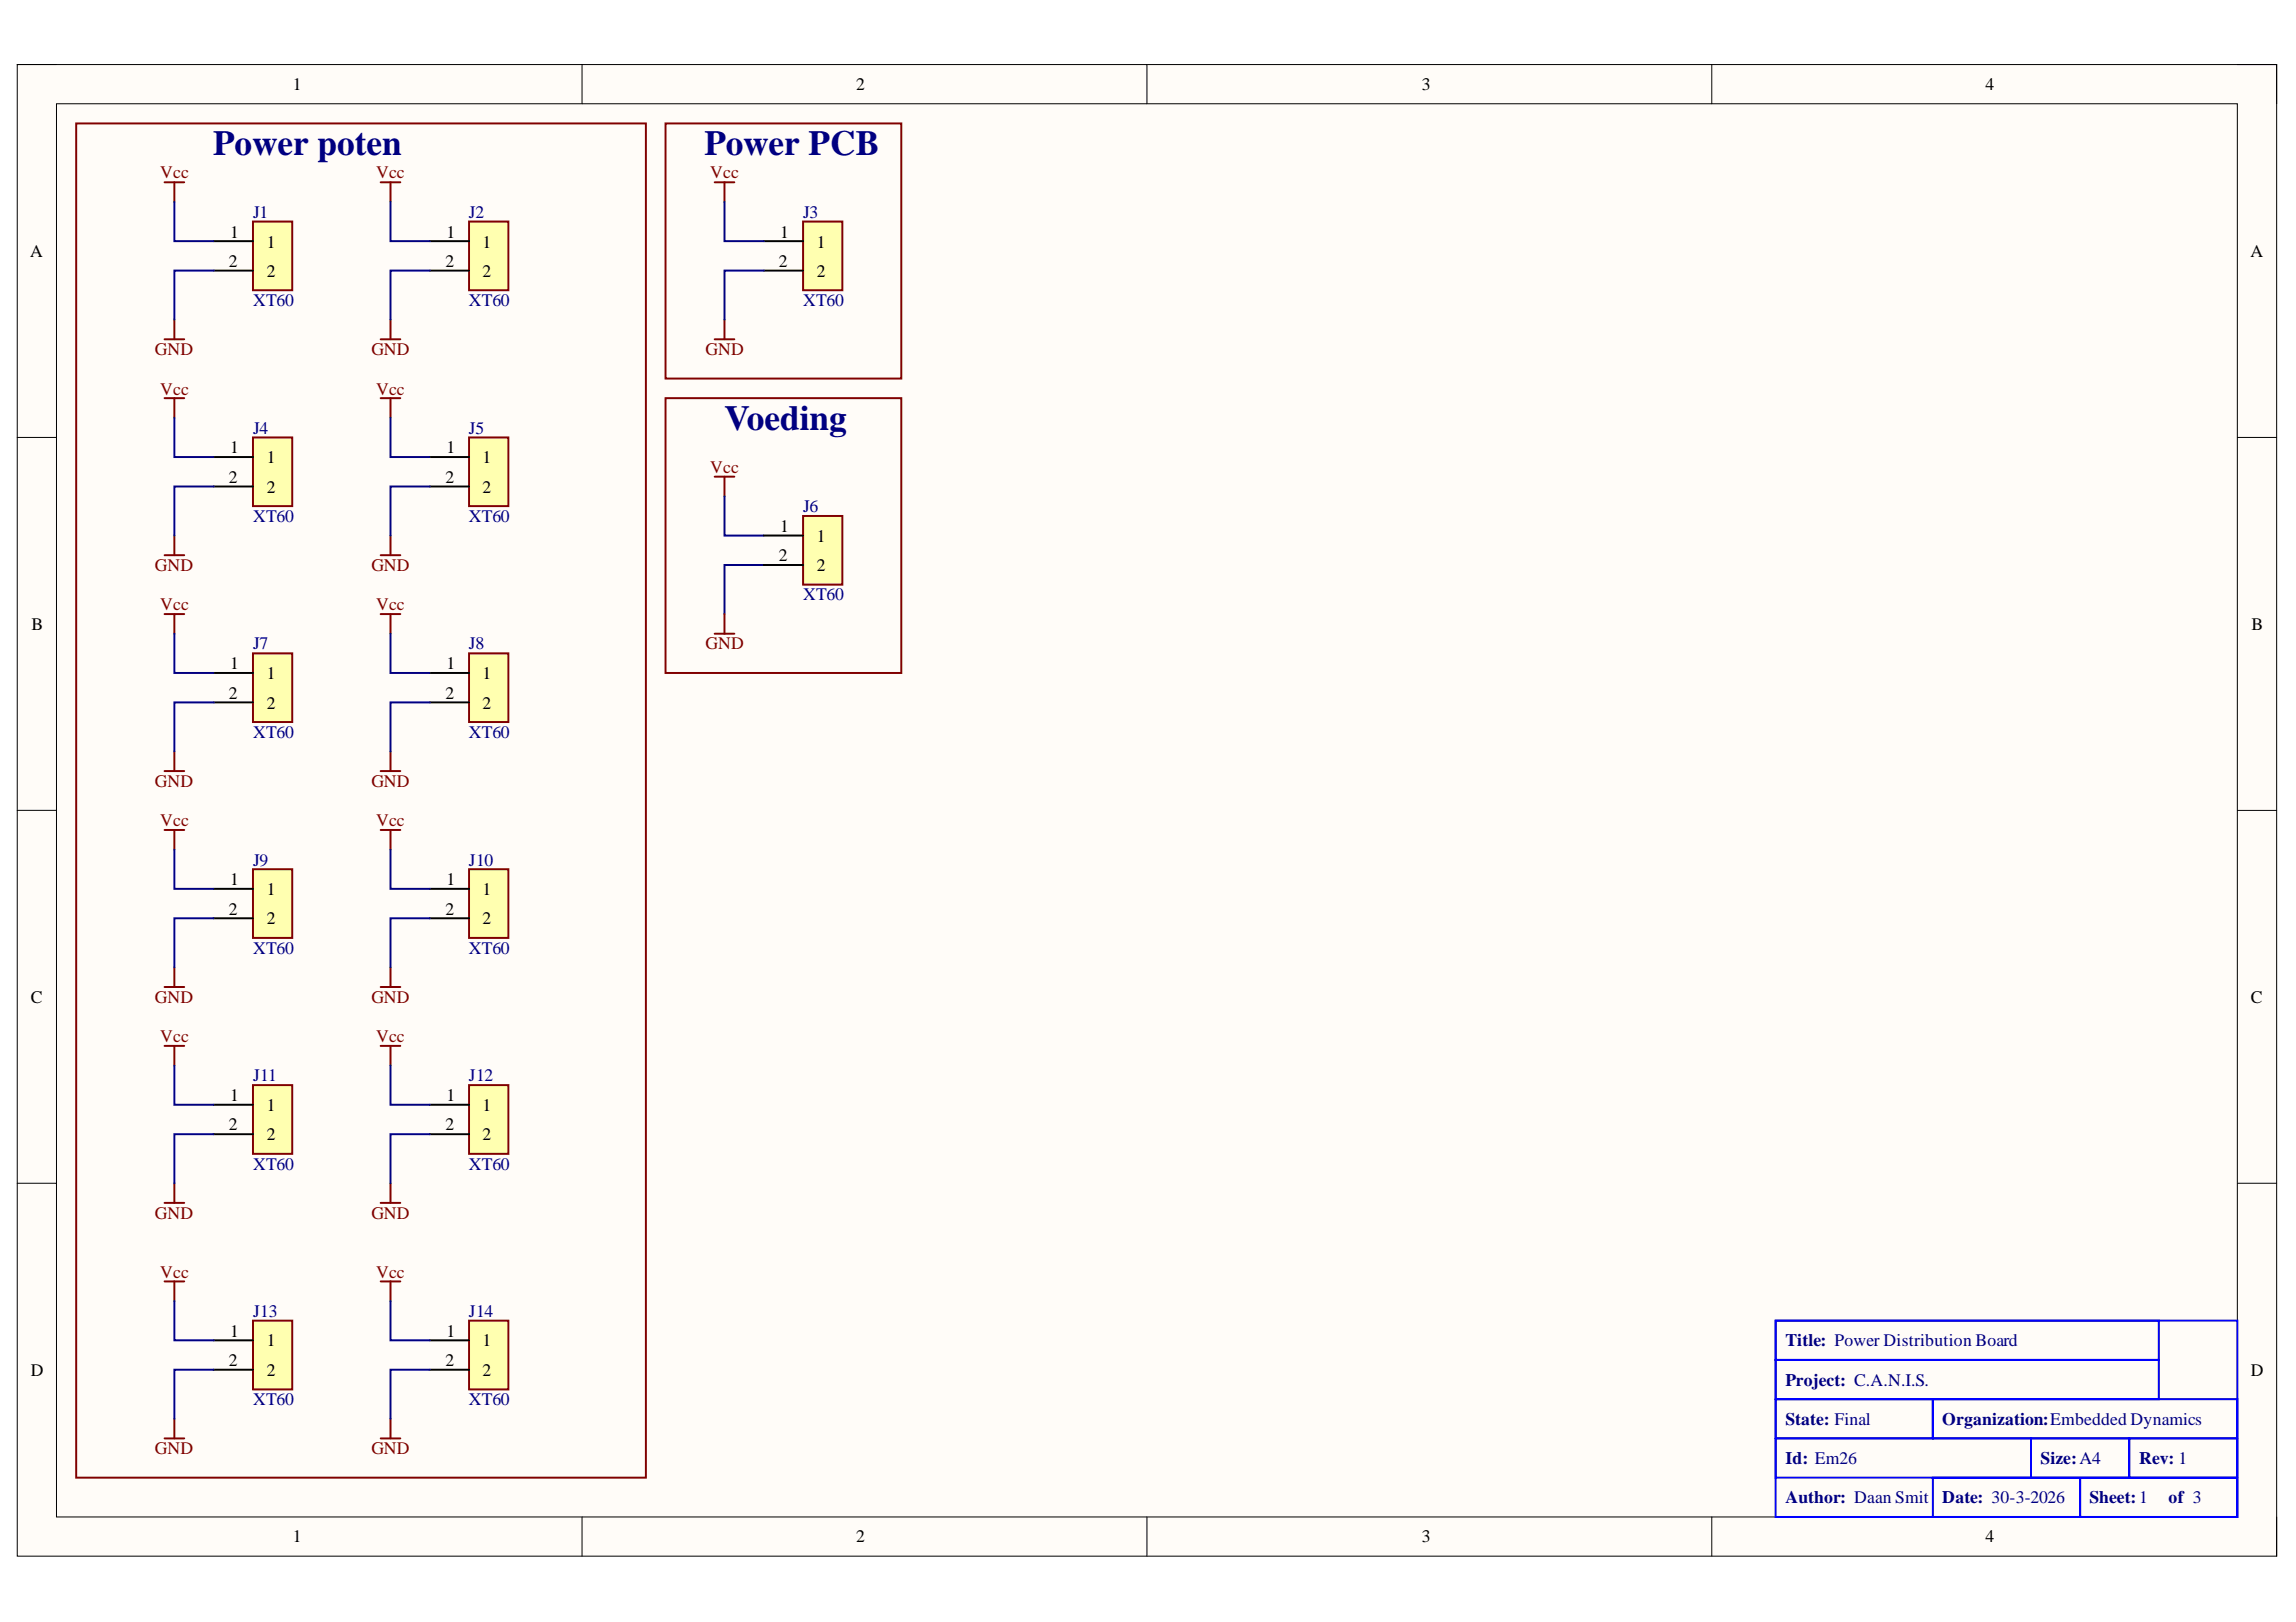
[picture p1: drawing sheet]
<svg xmlns="http://www.w3.org/2000/svg" width="297mm" height="210mm" viewBox="0 0 297 210" stroke-linecap="round" stroke-linejoin="round" font-family="sans-serif">
<defs><g id="words">
<g font-size="4.6" fill="#000080">
<text x="27.6" y="20">Power poten</text>
<text x="91.1" y="20">Power PCB</text>
<text x="93.7" y="55.6">Voeding</text>
</g>
<g font-size="2.3">
<text x="37.9" y="11.7">1</text>
<text x="110.7" y="11.7">2</text>
<text x="183.9" y="11.7">3</text>
<text x="256.9" y="11.7">4</text>
<text x="3.9" y="33.3">A</text>
<text x="29.6" y="34.6">2</text>
<text x="29.8" y="30.8">1</text>
<text x="34.5" y="32">1</text>
<text x="34.5" y="35.8">2</text>
<text x="57.6" y="34.6">2</text>
<text x="57.8" y="30.8">1</text>
<text x="62.4" y="32">1</text>
<text x="62.4" y="35.8">2</text>
<text x="100.8" y="34.6">2</text>
<text x="100.9" y="30.8">1</text>
<text x="105.7" y="32">1</text>
<text x="105.7" y="35.8">2</text>
<text x="291.1" y="33.3">A</text>
<text x="29.8" y="58.7">1</text>
<text x="34.5" y="59.9">1</text>
<text x="57.8" y="58.7">1</text>
<text x="62.4" y="59.9">1</text>
<text x="29.6" y="62.5">2</text>
<text x="34.5" y="63.7">2</text>
<text x="57.6" y="62.5">2</text>
<text x="62.4" y="63.7">2</text>
<text x="100.9" y="68.8">1</text>
<text x="105.7" y="70.1">1</text>
<text x="100.8" y="72.6">2</text>
<text x="105.7" y="73.9">2</text>
<text x="4.1" y="81.5">B</text>
<text x="291.3" y="81.5">B</text>
<text x="29.8" y="86.6">1</text>
<text x="34.5" y="87.8">1</text>
<text x="57.8" y="86.6">1</text>
<text x="62.4" y="87.8">1</text>
<text x="29.6" y="90.5">2</text>
<text x="34.5" y="91.7">2</text>
<text x="57.6" y="90.5">2</text>
<text x="62.4" y="91.7">2</text>
<text x="29.6" y="118.4">2</text>
<text x="29.8" y="114.6">1</text>
<text x="34.5" y="115.8">1</text>
<text x="34.5" y="119.6">2</text>
<text x="57.6" y="118.4">2</text>
<text x="57.8" y="114.6">1</text>
<text x="62.4" y="115.8">1</text>
<text x="62.4" y="119.6">2</text>
<text x="4" y="129.8">C</text>
<text x="291.2" y="129.8">C</text>
<text x="29.8" y="142.5">1</text>
<text x="34.5" y="143.7">1</text>
<text x="57.8" y="142.5">1</text>
<text x="62.4" y="143.7">1</text>
<text x="29.6" y="146.3">2</text>
<text x="34.5" y="147.5">2</text>
<text x="57.6" y="146.3">2</text>
<text x="62.4" y="147.5">2</text>
<text x="29.8" y="173">1</text>
<text x="57.8" y="173">1</text>
<text x="4" y="178">D</text>
<text x="29.6" y="176.8">2</text>
<text x="34.5" y="174.2">1</text>
<text x="34.5" y="178">2</text>
<text x="57.6" y="176.8">2</text>
<text x="62.4" y="174.2">1</text>
<text x="62.4" y="178">2</text>
<text x="291.2" y="178">D</text>
<text x="37.9" y="199.6">1</text>
<text x="110.7" y="199.6">2</text>
<text x="183.9" y="199.6">3</text>
<text x="256.9" y="199.6">4</text>
</g>
<g font-size="2.3" fill="#800000">
<text x="20.7" y="23.1">Vcc</text>
<text x="48.6" y="23.1">Vcc</text>
<text x="91.9" y="23.1">Vcc</text>
<text x="20.1" y="46">GND</text>
<text x="48.1" y="46">GND</text>
<text x="91.3" y="46">GND</text>
<text x="20.7" y="51.1">Vcc</text>
<text x="48.6" y="51.1">Vcc</text>
<text x="91.9" y="61.2">Vcc</text>
<text x="20.1" y="73.9">GND</text>
<text x="48.1" y="73.9">GND</text>
<text x="20.7" y="79">Vcc</text>
<text x="48.6" y="79">Vcc</text>
<text x="91.3" y="84">GND</text>
<text x="20.1" y="101.9">GND</text>
<text x="48.1" y="101.9">GND</text>
<text x="20.7" y="106.9">Vcc</text>
<text x="48.6" y="106.9">Vcc</text>
<text x="20.1" y="129.8">GND</text>
<text x="48.1" y="129.8">GND</text>
<text x="20.7" y="134.8">Vcc</text>
<text x="48.6" y="134.8">Vcc</text>
<text x="20.1" y="157.8">GND</text>
<text x="48.1" y="157.8">GND</text>
<text x="20.7" y="165.4">Vcc</text>
<text x="48.6" y="165.4">Vcc</text>
<text x="20.1" y="188.2">GND</text>
<text x="48.1" y="188.2">GND</text>
</g>
<g font-size="2.3" fill="#000080">
<text x="32.7" y="28.1">J1</text>
<text x="60.7" y="28.1">J2</text>
<text x="103.9" y="28.1">J3</text>
<text x="32.7" y="39.6">XT60</text>
<text x="60.7" y="39.6">XT60</text>
<text x="103.9" y="39.6">XT60</text>
<text x="32.7" y="56.1">J4</text>
<text x="60.7" y="56.1">J5</text>
<text x="32.7" y="67.5">XT60</text>
<text x="60.7" y="67.5">XT60</text>
<text x="103.9" y="66.3">J6</text>
<text x="103.9" y="77.7">XT60</text>
<text x="32.7" y="84">J7</text>
<text x="60.7" y="84">J8</text>
<text x="32.7" y="95.5">XT60</text>
<text x="60.7" y="95.5">XT60</text>
<text x="32.7" y="112">J9</text>
<text x="60.7" y="112">J10</text>
<text x="32.7" y="123.4">XT60</text>
<text x="60.7" y="123.4">XT60</text>
<text x="32.7" y="139.9">J11</text>
<text x="60.7" y="139.9">J12</text>
<text x="32.7" y="151.4">XT60</text>
<text x="60.7" y="151.4">XT60</text>
<text x="32.7" y="170.4">J13</text>
<text x="60.7" y="170.4">J14</text>
<text x="231" y="174.2">Title: Power Distribution Board</text>
<text x="231" y="179.3">Project: C.A.N.I.S.</text>
<text x="32.7" y="181.9">XT60</text>
<text x="60.7" y="181.9">XT60</text>
<text x="231" y="184.4">State: Final</text>
<text x="251.3" y="184.4">Organization:Embedded Dynamics</text>
<text x="231" y="189.5">Id: Em26</text>
<text x="264" y="189.5">Size:A4</text>
<text x="276.7" y="189.5">Rev: 1</text>
<text x="231" y="194.5">Author: Daan Smit</text>
<text x="251.3" y="194.5">Date: 30-3-2026</text>
<text x="270.3" y="194.5">Sheet:1</text>
<text x="280.6" y="194.5">of 3</text>
</g>
</g></defs>
<path d="M2.2 8.4h292.3v193h-292.3z" fill-rule="evenodd" fill="#fffcf8"/>
<path d="M2.2 8.4h292.3v193h-292.3z" fill="none" stroke="#000" stroke-width=".13"/>
<path d="M7.3 13.4h282.1v182.9h-282.1z" fill-rule="evenodd" fill="#fffcf8"/>
<g fill="none" stroke="#000" stroke-width=".13">
<path d="M2.2 8.3h5.1M7.3 13.4h282.1v182.9h-282.1zM75.3 8.3v5.1M148.4 8.3v5.1M221.5 8.4v5M289.4 8.4h5.1v5M2.2 56.6h5.1M289.4 56.6h5.1M2.2 104.9h5.1M289.4 104.9h5.1M2.2 153.1h5.1M289.4 153.1h5.1"/>
<path d="M75.3 196.3v5.1M148.4 196.3v5.1M221.5 196.3v5.1M294.5 196.3v5.1"/>
</g>
<path d="M229.7 170.9h59.7v25.4h-59.7zM229.7 170.9h49.6v5.1h-49.6zM229.7 176h49.6v5.1h-49.6zM229.7 186.1h33.1v5.1h-33.1zM229.7 181.1h20.4v5h-20.4zM250.1 191.2h19v5.1h-19zM250.1 181.1h39.3v5h-39.3zM262.8 186.1h12.7v5.1h-12.7zM269.1 191.2h20.3v5.1h-20.3zM275.5 186.1h13.9v5.1h-13.9z" fill="none" stroke="#00f" stroke-width=".25"/>
<path d="M32.7 28.7h5.1v8.9h-5.1z" fill-rule="evenodd" fill="#ffffb0"/>
<path d="M21.3 23.6h2.5M22.6 23.6v2.5M32.7 28.7h5.1v8.9h-5.1zM21.3 43.9h2.5M22.6 41.4v2.5" fill="none" stroke="#800000" stroke-width=".25"/>
<path d="M27.6 31.2h5.1M27.6 35h5.1" fill="none" stroke="#000" stroke-width=".25"/>
<path d="M32.7 56.6h5.1v8.9h-5.1z" fill-rule="evenodd" fill="#ffffb0"/>
<path d="M21.3 51.5h2.5M22.6 51.5v2.6M32.7 56.6h5.1v8.9h-5.1zM21.3 71.8h2.5M22.6 69.3v2.5" fill="none" stroke="#800000" stroke-width=".25"/>
<path d="M27.6 59.1h5.1M27.6 63h5.1" fill="none" stroke="#000" stroke-width=".25"/>
<path d="M32.7 84.5h5.1v8.9h-5.1z" fill-rule="evenodd" fill="#ffffb0"/>
<path d="M21.3 79.5h2.5M22.6 79.5v2.5M21.3 99.8h2.5M22.6 97.2v2.6M32.7 84.5h5.1v8.9h-5.1z" fill="none" stroke="#800000" stroke-width=".25"/>
<path d="M27.6 87.1h5.1M27.6 90.9h5.1" fill="none" stroke="#000" stroke-width=".25"/>
<path d="M32.7 112.5h5.1v8.9h-5.1z" fill-rule="evenodd" fill="#ffffb0"/>
<path d="M21.3 107.4h2.5M22.6 107.4v2.5M32.7 112.5h5.1v8.9h-5.1zM21.3 127.7h2.5M22.6 125.2v2.5" fill="none" stroke="#800000" stroke-width=".25"/>
<path d="M27.6 115h5.1M27.6 118.8h5.1" fill="none" stroke="#000" stroke-width=".25"/>
<path d="M32.7 140.4h5.1v8.9h-5.1z" fill-rule="evenodd" fill="#ffffb0"/>
<path d="M21.3 135.3h2.5M22.6 135.3v2.6M21.3 155.7h2.5M22.6 153.1v2.6M32.7 140.4h5.1v8.9h-5.1z" fill="none" stroke="#800000" stroke-width=".25"/>
<path d="M27.6 143h5.1M27.6 146.8h5.1" fill="none" stroke="#000" stroke-width=".25"/>
<path d="M32.7 170.9h5.1v8.9h-5.1z" fill-rule="evenodd" fill="#ffffb0"/>
<path d="M21.3 165.8h2.5M22.6 165.8v2.6M32.7 170.9h5.1v8.9h-5.1zM21.3 186.1h2.5M22.6 183.6v2.5" fill="none" stroke="#800000" stroke-width=".25"/>
<path d="M27.6 173.5h5.1M27.6 177.3h5.1" fill="none" stroke="#000" stroke-width=".25"/>
<path d="M60.7 28.7h5.1v8.9h-5.1z" fill-rule="evenodd" fill="#ffffb0"/>
<path d="M49.2 23.6h2.6M50.5 23.6v2.5M60.7 28.7h5.1v8.9h-5.1zM49.2 43.9h2.6M50.5 41.4v2.5" fill="none" stroke="#800000" stroke-width=".25"/>
<path d="M55.6 31.2h5.1M55.6 35h5.1" fill="none" stroke="#000" stroke-width=".25"/>
<path d="M60.7 56.6h5.1v8.9h-5.1z" fill-rule="evenodd" fill="#ffffb0"/>
<path d="M49.2 51.5h2.6M50.5 51.5v2.6M60.7 56.6h5.1v8.9h-5.1zM49.2 71.8h2.6M50.5 69.3v2.5" fill="none" stroke="#800000" stroke-width=".25"/>
<path d="M55.6 59.1h5.1M55.6 63h5.1" fill="none" stroke="#000" stroke-width=".25"/>
<path d="M60.7 84.5h5.1v8.9h-5.1z" fill-rule="evenodd" fill="#ffffb0"/>
<path d="M49.2 79.5h2.6M50.5 79.5v2.5M49.2 99.8h2.6M50.5 97.2v2.6M60.7 84.5h5.1v8.9h-5.1z" fill="none" stroke="#800000" stroke-width=".25"/>
<path d="M55.6 87.1h5.1M55.6 90.9h5.1" fill="none" stroke="#000" stroke-width=".25"/>
<path d="M60.7 112.5h5.1v8.9h-5.1z" fill-rule="evenodd" fill="#ffffb0"/>
<path d="M49.2 107.4h2.6M50.5 107.4v2.5M60.7 112.5h5.1v8.9h-5.1zM49.2 127.7h2.6M50.5 125.2v2.5" fill="none" stroke="#800000" stroke-width=".25"/>
<path d="M55.6 115h5.1M55.6 118.8h5.1" fill="none" stroke="#000" stroke-width=".25"/>
<path d="M60.7 140.4h5.1v8.9h-5.1z" fill-rule="evenodd" fill="#ffffb0"/>
<path d="M49.2 135.3h2.6M50.5 135.3v2.6M49.2 155.7h2.6M50.5 153.1v2.6M60.7 140.4h5.1v8.9h-5.1z" fill="none" stroke="#800000" stroke-width=".25"/>
<path d="M55.6 143h5.1M55.6 146.8h5.1" fill="none" stroke="#000" stroke-width=".25"/>
<path d="M60.7 170.9h5.1v8.9h-5.1z" fill-rule="evenodd" fill="#ffffb0"/>
<path d="M49.2 165.8h2.6M50.5 165.8v2.6M60.7 170.9h5.1v8.9h-5.1zM49.3 186.1h2.5M50.5 183.6v2.5" fill="none" stroke="#800000" stroke-width=".25"/>
<path d="M55.6 173.5h5.1M55.6 177.3h5.1" fill="none" stroke="#000" stroke-width=".25"/>
<path d="M103.9 28.7h5.1v8.9h-5.1z" fill-rule="evenodd" fill="#ffffb0"/>
<path d="M9.9 16h73.7v175.2h-73.7zM86.1 16h30.5v33h-30.5zM92.5 23.6h2.5M93.7 23.6v2.5M103.9 28.7h5.1v8.9h-5.1zM86.1 51.5h30.5v35.6h-30.5zM92.5 43.9h2.5M93.7 41.4v2.5M92.5 61.7h2.5M93.7 61.7v2.5M93.7 79.5v2.5M92.5 82h2.5" fill="none" stroke="#800000" stroke-width=".25"/>
<path d="M98.8 31.2h5.1M98.8 35h5.1" fill="none" stroke="#000" stroke-width=".25"/>
<g fill="none" stroke="#000080" stroke-width=".25">
<path d="M22.6 26.1v5.1h5M27.6 35h-5v6.4M50.5 26.1v5.1h5.1M55.6 35h-5.1v6.4M93.7 26.1v5.1h5.1M98.8 35h-5.1v6.4M22.6 54.1v5h5M50.5 54.1v5h5.1M27.6 63h-5v6.3M55.6 63h-5.1v6.3M93.7 64.2v5.1h5.1M98.8 73.1h-5.1v6.4"/>
<path d="M22.6 82v5.1h5M27.6 90.9h-5v6.3M50.5 82v5.1h5.1M55.6 90.9h-5.1v6.3M22.6 109.9v5.1h5M27.6 118.8h-5v6.4M50.5 109.9v5.1h5.1M55.6 118.8h-5.1v6.4M22.6 137.9v5.1h5M50.5 137.9v5.1h5.1M27.6 146.8h-5v6.3M55.6 146.8h-5.1v6.3"/>
<path d="M22.6 168.4v5.1h5M27.6 177.3h-5v6.3M50.5 168.4v5.1h5.1M55.6 177.3h-5.1v6.3"/>
</g>
<path d="M103.9 66.8h5.1v8.9h-5.1z" fill-rule="evenodd" fill="#ffffb0"/>
<path d="M103.9 66.8h5.1v8.9h-5.1z" fill="none" stroke="#800000" stroke-width=".25"/>
<path d="M98.8 69.3h5.1M98.8 73.1h5.1" fill="none" stroke="#000" stroke-width=".25"/>
<use href="#words"/>
</svg>
